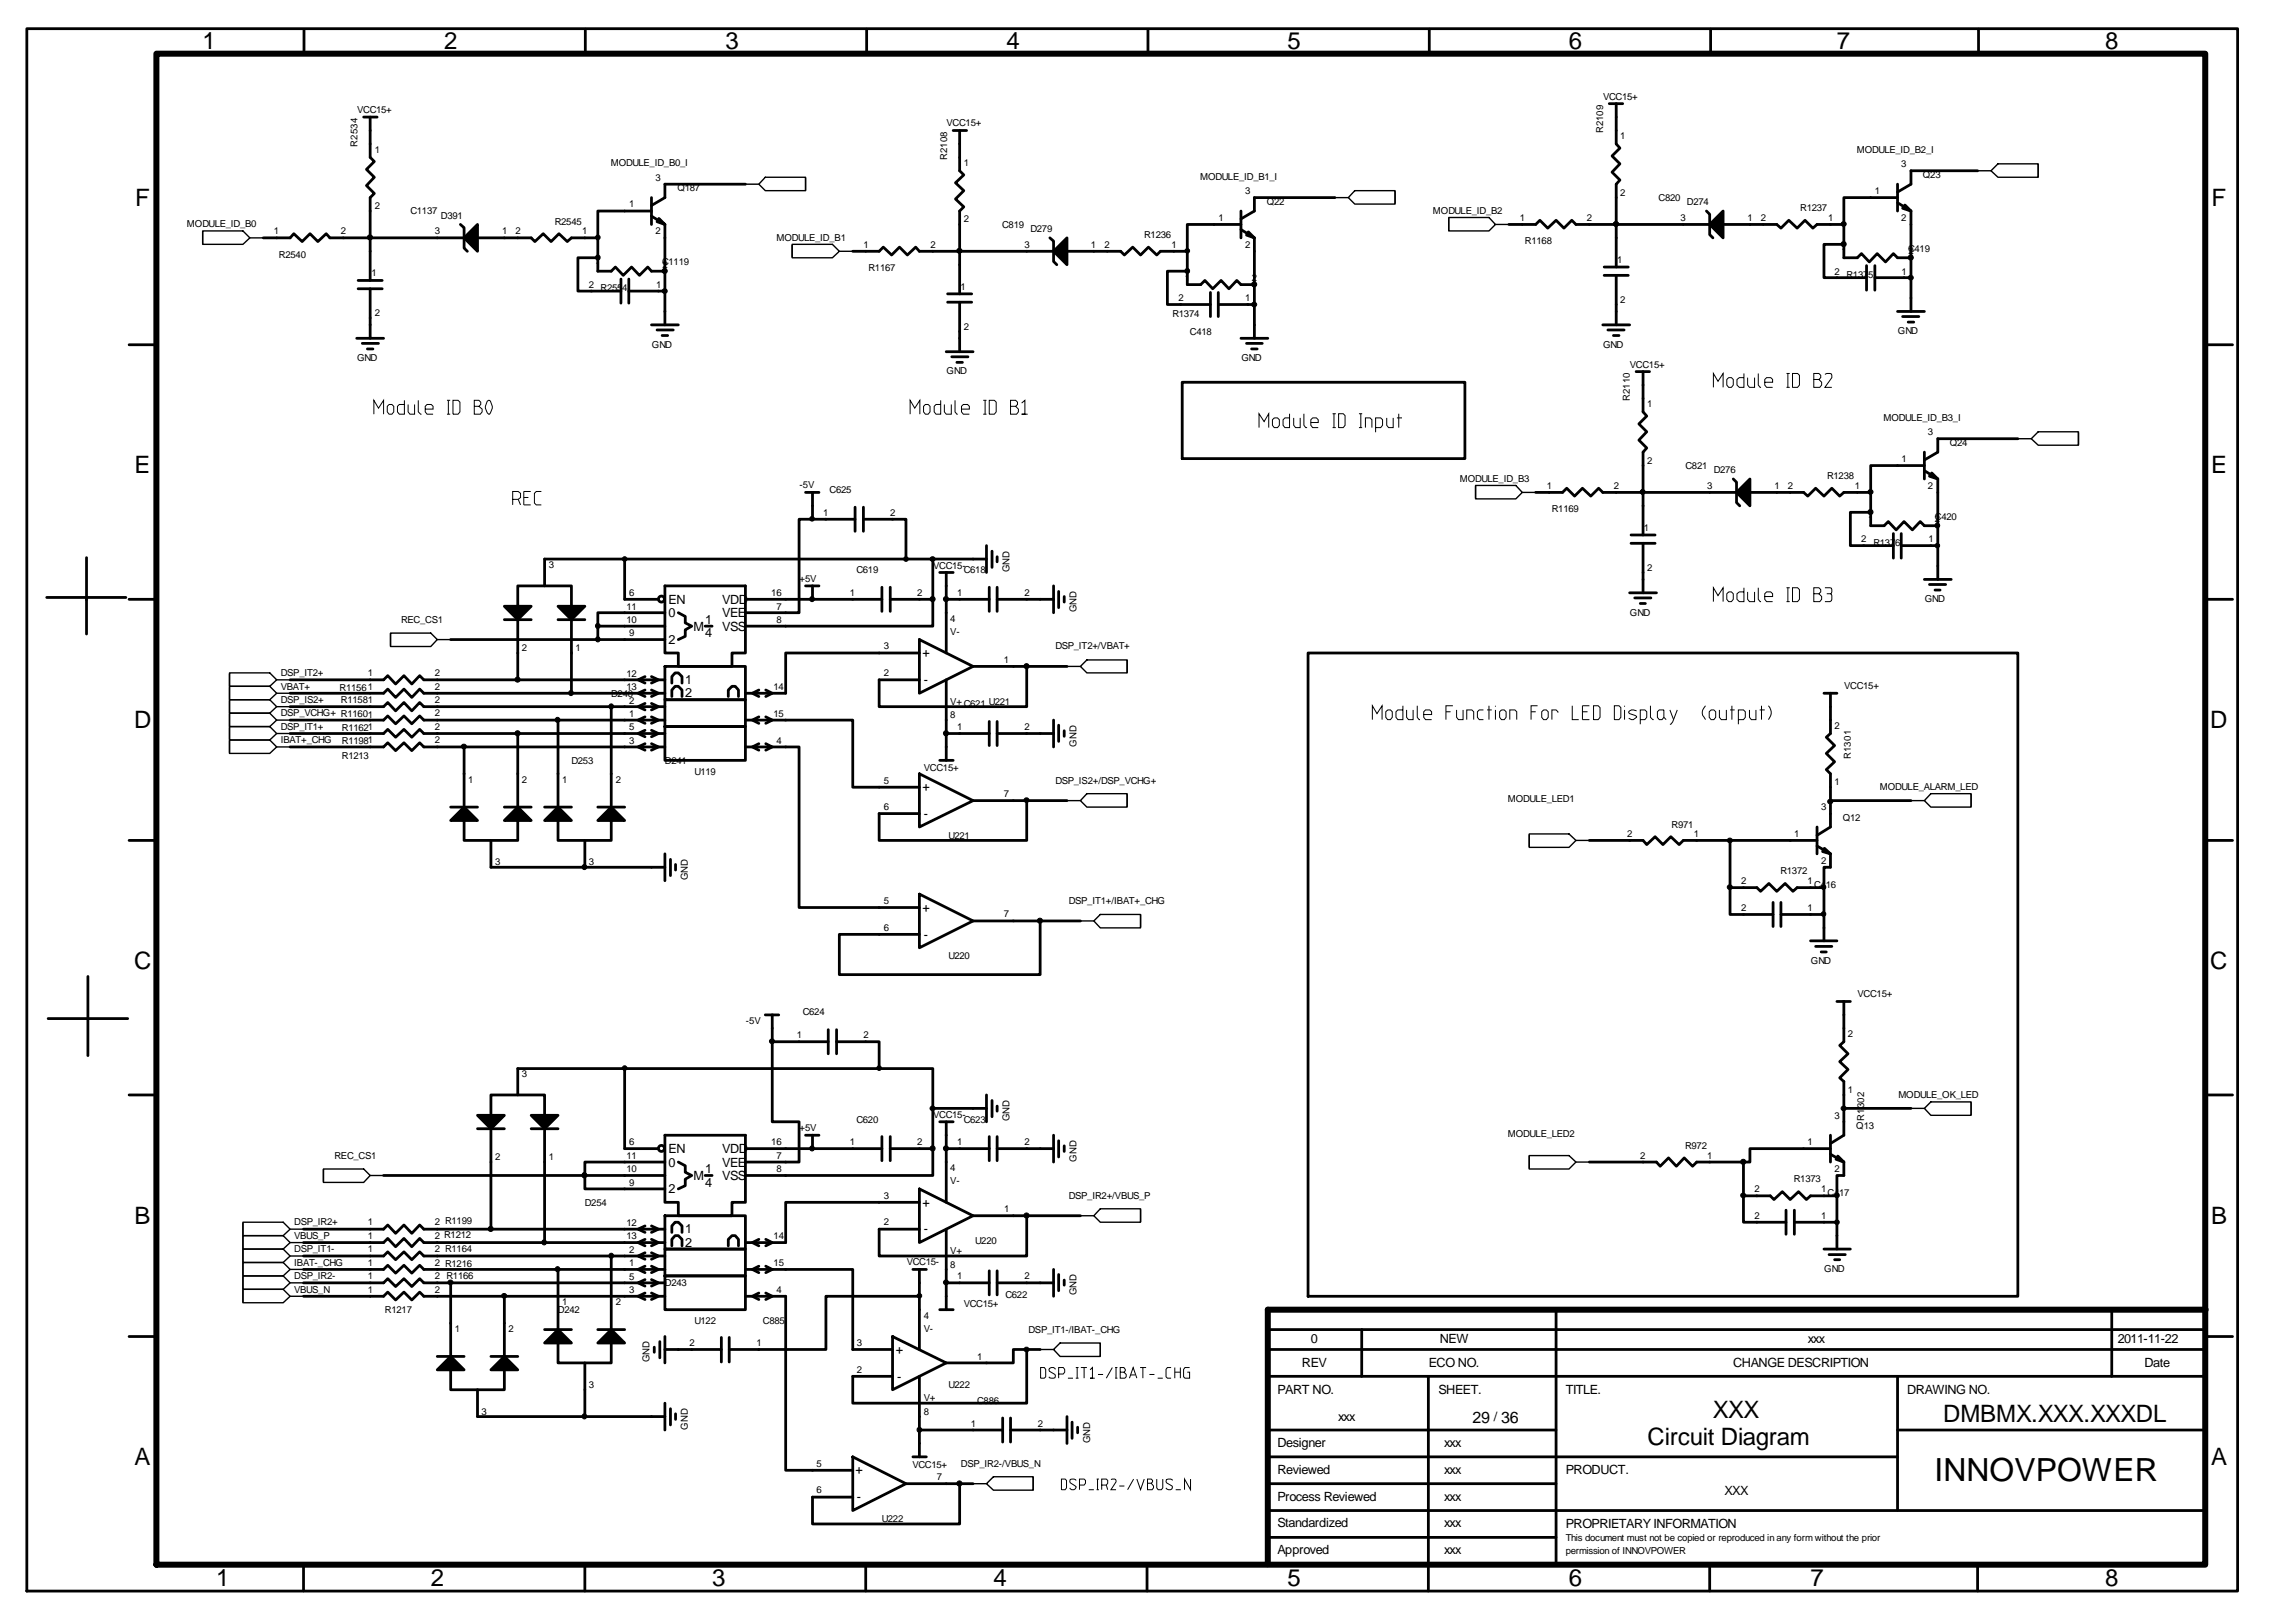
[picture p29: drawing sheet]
<svg xmlns="http://www.w3.org/2000/svg" width="420mm" height="297mm" viewBox="0 0 420 297" stroke-linecap="round" stroke-linejoin="round" font-family="sans-serif">
<defs><g id="words">
<text font-size="5.8" x="354" y="270.9">INNOVPOWER</text>
<g font-size="4.4">
<text x="37.1" y="8.9">1</text>
<text x="81.3" y="8.9">2</text>
<text x="132.8" y="8.9">3</text>
<text x="184.1" y="8.9">4</text>
<text x="235.6" y="8.9">5</text>
<text x="287.1" y="8.9">6</text>
<text x="336.1" y="8.9">7</text>
<text x="385.2" y="8.9">8</text>
<text x="24.7" y="37.6">F</text>
<text x="404.7" y="37.6">F</text>
<text x="24.6" y="86.6">E</text>
<text x="404.6" y="86.6">E</text>
<text x="24.6" y="133.2">D</text>
<text x="404.4" y="133.2">D</text>
<text x="24.6" y="177.3">C</text>
<text x="404.4" y="177.3">C</text>
<text x="24.6" y="223.9">B</text>
<text x="404.6" y="223.9">B</text>
<text x="313.4" y="259.4">XXX</text>
<text x="355.6" y="260.1">DMBMX.XXX.XXXDL</text>
<text x="24.6" y="268.1">A</text>
<text x="301.5" y="264.3">Circuit Diagram</text>
<text x="404.6" y="268.1">A</text>
<text x="39.5" y="290.1">1</text>
<text x="78.8" y="290.1">2</text>
<text x="130.3" y="290.1">3</text>
<text x="181.8" y="290.1">4</text>
<text x="235.6" y="290.1">5</text>
<text x="287.1" y="290.1">6</text>
<text x="331.3" y="290.1">7</text>
<text x="385.2" y="290.1">8</text>
</g>
<text font-size="2.9" x="269.4" y="260.3">29 36</text>
<g font-size="2.3">
<text x="122.3" y="110.5">EN</text>
<text x="122.3" y="113">0</text>
<text x="132.2" y="113">VEE</text>
<text x="132.2" y="110.5">VDD</text>
<text x="122.3" y="117.8">2</text>
<text x="126.9" y="115.4">M</text>
<text x="129" y="116.6">4</text>
<text x="129" y="114.1">1</text>
<text x="132.2" y="115.4">VSS</text>
<text x="125.4" y="125.1">1</text>
<text x="168.8" y="120.2">+</text>
<text x="169.1" y="125.1">-</text>
<text x="125.4" y="127.6">2</text>
<text x="168.8" y="144.8">+</text>
<text x="169.1" y="149.7">-</text>
<text x="168.8" y="166.8">+</text>
<text x="169.1" y="171.7">-</text>
<text x="122.3" y="211">EN</text>
<text x="122.3" y="213.4">0</text>
<text x="126.9" y="215.8">M</text>
<text x="129" y="214.6">1</text>
<text x="132.2" y="215.8">VSS</text>
<text x="132.2" y="213.4">VEE</text>
<text x="132.2" y="211">VDD</text>
<text x="122.3" y="218.3">2</text>
<text x="129" y="217.1">4</text>
<text x="168.8" y="220.7">+</text>
<text x="125.4" y="225.6">1</text>
<text x="169.1" y="225.6">-</text>
<text x="125.4" y="228.1">2</text>
<text x="239.8" y="245.8">0</text>
<text x="263.5" y="245.8">NEW</text>
<text x="330.8" y="245.8">xxx</text>
<text x="387.5" y="245.8">2011-11-22</text>
<text x="163.9" y="247.7">+</text>
<text x="238.2" y="250">REV</text>
<text x="261.4" y="250">ECO NO.</text>
<text x="317.1" y="250">CHANGE DESCRIPTION</text>
<text x="392.4" y="250">Date</text>
<text x="164.2" y="252.6">-</text>
<text x="233.8" y="255.1">PART NO.</text>
<text x="263.2" y="255.1">SHEET.</text>
<text x="286.5" y="255.1">TITLE.</text>
<text x="349" y="255.1">DRAWING NO.</text>
<text x="244.8" y="260">xxx</text>
<text x="273.4" y="260">/</text>
<text x="156.5" y="269.7">+</text>
<text x="233.8" y="264.8">Designer</text>
<text x="233.8" y="269.7">Reviewed</text>
<text x="264.2" y="269.7">xxx</text>
<text x="264.2" y="264.8">xxx</text>
<text x="286.5" y="269.7">PRODUCT.</text>
<text x="156.8" y="274.7">-</text>
<text x="233.8" y="274.6">Process Reviewed</text>
<text x="264.2" y="274.6">xxx</text>
<text x="315.5" y="273.5">XXX</text>
<text x="233.8" y="279.4">Standardized</text>
<text x="264.2" y="279.4">xxx</text>
<text x="286.5" y="279.6">PROPRIETARY INFORMATION</text>
<text x="233.8" y="284.3">Approved</text>
<text x="264.2" y="284.3">xxx</text>
</g>
<g font-size="1.8">
<text x="65.4" y="20.7">VCC15+</text>
<text x="173.2" y="23.1">VCC15+</text>
<text x="293.3" y="18.2">VCC15+</text>
<text x="65.4" y="26.9" transform="rotate(-90 65.4 26.9)">R2534</text>
<text x="68.6" y="28">1</text>
<text x="173.3" y="29.3" transform="rotate(-90 173.3 29.3)">R2108</text>
<text x="293.3" y="24.4" transform="rotate(-90 293.3 24.4)">R2109</text>
<text x="296.5" y="25.5">1</text>
<text x="339.7" y="28">MODULE_ID_B2_I</text>
<text x="111.8" y="30.4">MODULE_ID_B0_I</text>
<text x="120" y="33">3</text>
<text x="123.9" y="35">Q187</text>
<text x="176.3" y="30.4">1</text>
<text x="219.6" y="32.9">MODULE_ID_B1_I</text>
<text x="227.8" y="35.5">3</text>
<text x="296.5" y="35.8">2</text>
<text x="343" y="35.5">1</text>
<text x="347.9" y="30.6">3</text>
<text x="351.8" y="32.5">Q23</text>
<text x="34.2" y="41.6">MODULE_ID_B0</text>
<text x="68.6" y="38.3">2</text>
<text x="75.1" y="39.2">C1137</text>
<text x="80.7" y="40">D391</text>
<text x="101.5" y="41.1">R2545</text>
<text x="115.1" y="37.9">1</text>
<text x="176.3" y="40.7">2</text>
<text x="183.4" y="41.7">C819</text>
<text x="223" y="40.4">1</text>
<text x="231.8" y="37.4">Q22</text>
<text x="262.2" y="39.2">MODULE_ID_B2</text>
<text x="278.1" y="40.4">1</text>
<text x="290.4" y="40.4">2</text>
<text x="303.5" y="36.8">C820</text>
<text x="307.5" y="40.4">3</text>
<text x="308.7" y="37.5">D274</text>
<text x="319.8" y="40.4">1</text>
<text x="322.2" y="40.4">2</text>
<text x="329.4" y="38.6">R1237</text>
<text x="334.5" y="40.4">1</text>
<text x="347.9" y="40.4">2</text>
<text x="50.1" y="42.9">1</text>
<text x="51.1" y="47.2">R2540</text>
<text x="62.4" y="42.9">2</text>
<text x="79.6" y="42.9">3</text>
<text x="91.9" y="42.9">1</text>
<text x="94.3" y="42.9">2</text>
<text x="106.5" y="42.9">1</text>
<text x="120" y="42.9">2</text>
<text x="142.1" y="44">MODULE_ID_B1</text>
<text x="158" y="45.3">1</text>
<text x="170.3" y="45.3">2</text>
<text x="187.4" y="45.3">3</text>
<text x="188.5" y="42.4">D279</text>
<text x="199.6" y="45.3">1</text>
<text x="202.1" y="45.3">2</text>
<text x="209.4" y="43.5">R1236</text>
<text x="214.4" y="45.3">1</text>
<text x="227.8" y="45.3">2</text>
<text x="279" y="44.7">R1168</text>
<text x="337" y="46.5">1</text>
<text x="349.1" y="46.1">C419</text>
<text x="349.2" y="46.5">2</text>
<text x="68" y="50.6">1</text>
<text x="107.8" y="52.7">2</text>
<text x="109" y="49">1</text>
<text x="109.9" y="53.3">R2554</text>
<text x="120" y="52.7">1</text>
<text x="121.1" y="48.5">C1119</text>
<text x="121.2" y="49">2</text>
<text x="158.9" y="49.6">R1167</text>
<text x="175.8" y="53">1</text>
<text x="216.8" y="51.4">1</text>
<text x="229.1" y="51.4">2</text>
<text x="295.9" y="48.2">1</text>
<text x="335.7" y="50.2">2</text>
<text x="337.9" y="50.8">R1375</text>
<text x="348" y="50.2">1</text>
<text x="68.6" y="57.8">2</text>
<text x="214.5" y="57.9">R1374</text>
<text x="215.6" y="55.1">2</text>
<text x="227.8" y="55.1">1</text>
<text x="296.5" y="55.4">2</text>
<text x="119.3" y="63.6">GND</text>
<text x="176.3" y="60.3">2</text>
<text x="217.7" y="61.3">C418</text>
<text x="293.3" y="63.6">GND</text>
<text x="347.3" y="61.1">GND</text>
<text x="65.4" y="66.1">GND</text>
<text x="173.2" y="68.5">GND</text>
<text x="227.1" y="66.1">GND</text>
<text x="298.3" y="67.2">VCC15+</text>
<text x="298.3" y="73.4" transform="rotate(-90 298.3 73.4)">R2110</text>
<text x="301.4" y="74.5">1</text>
<text x="344.7" y="77">MODULE_ID_B3_I</text>
<text x="352.8" y="79.6">3</text>
<text x="356.8" y="81.5">Q24</text>
<text x="146.3" y="89.3">-5V</text>
<text x="267.1" y="88.2">MODULE_ID_B3</text>
<text x="283" y="89.4">1</text>
<text x="295.3" y="89.4">2</text>
<text x="301.4" y="84.9">2</text>
<text x="308.4" y="85.8">C821</text>
<text x="312.4" y="89.4">3</text>
<text x="313.6" y="86.5">D276</text>
<text x="324.7" y="89.4">1</text>
<text x="327.1" y="89.4">2</text>
<text x="334.3" y="87.6">R1238</text>
<text x="339.4" y="89.4">1</text>
<text x="348" y="84.5">1</text>
<text x="352.8" y="89.4">2</text>
<text x="150.6" y="94.3">1</text>
<text x="151.8" y="90.2">C625</text>
<text x="162.9" y="94.3">2</text>
<text x="284" y="93.7">R1169</text>
<text x="341.9" y="95.5">1</text>
<text x="354.1" y="95.5">2</text>
<text x="354.1" y="95.1">C420</text>
<text x="300.8" y="97.2">1</text>
<text x="340.6" y="99.2">2</text>
<text x="342.8" y="99.8">R1376</text>
<text x="352.9" y="99.2">1</text>
<text x="100.4" y="103.9">3</text>
<text x="146.3" y="106.5">+5V</text>
<text x="156.7" y="104.9">C619</text>
<text x="170.8" y="104.1">VCC15-</text>
<text x="176.3" y="104.9">C618</text>
<text x="184.7" y="104.7" transform="rotate(-90 184.7 104.7)">GND</text>
<text x="301.4" y="104.4">2</text>
<text x="73.4" y="114">REC_CS1</text>
<text x="114.6" y="111.5">11</text>
<text x="114.6" y="114">10</text>
<text x="115.1" y="109.1">6</text>
<text x="141.1" y="109.1">16</text>
<text x="142.1" y="114">8</text>
<text x="142.1" y="111.5">7</text>
<text x="155.5" y="109.1">1</text>
<text x="167.8" y="109.1">2</text>
<text x="173.9" y="113.7">4</text>
<text x="175.2" y="109.1">1</text>
<text x="187.4" y="109.1">2</text>
<text x="197" y="112" transform="rotate(-90 197 112)">GND</text>
<text x="298.3" y="112.6">GND</text>
<text x="352.2" y="110.2">GND</text>
<text x="95.5" y="119.1">2</text>
<text x="105.3" y="119.1">1</text>
<text x="115.1" y="116.4">9</text>
<text x="161.7" y="118.8">3</text>
<text x="173.9" y="116.2">V-</text>
<text x="193.1" y="118.8">DSP_IT2+/VBAT+</text>
<text x="51.4" y="123.7">DSP_IT2+</text>
<text x="67.3" y="123.7">1</text>
<text x="79.6" y="123.7">2</text>
<text x="114.6" y="123.8">12</text>
<text x="161.7" y="123.7">2</text>
<text x="183.7" y="121.3">1</text>
<text x="51.4" y="126.2">VBAT+</text>
<text x="51.4" y="128.6">DSP_IS2+</text>
<text x="51.4" y="131.1">DSP_VCHG+ R11601</text>
<text x="62.1" y="126.3">R11561</text>
<text x="62.4" y="128.5">R11581</text>
<text x="79.6" y="131.1">2</text>
<text x="79.6" y="126.2">2</text>
<text x="79.6" y="128.6">2</text>
<text x="111.8" y="127.4">D240</text>
<text x="114.6" y="126.3">13</text>
<text x="115.1" y="128.7">2</text>
<text x="115.1" y="131.2">1</text>
<text x="141.6" y="126.3">14</text>
<text x="141.6" y="131.2">15</text>
<text x="173.9" y="131.4">8</text>
<text x="173.9" y="129">V+ C621 U221</text>
<text x="337.5" y="126.1">VCC15+</text>
<text x="51.4" y="133.5">DSP_IT1+</text>
<text x="51.4" y="136">IBAT+_CHG</text>
<text x="62.6" y="133.7">R11621</text>
<text x="62.6" y="136.2">R11981</text>
<text x="79.6" y="133.5">2</text>
<text x="79.6" y="136">2</text>
<text x="115.1" y="133.6">5</text>
<text x="115.1" y="136.1">3</text>
<text x="142.1" y="136.1">4</text>
<text x="175.2" y="133.5">1</text>
<text x="187.4" y="133.5">2</text>
<text x="197" y="136.6" transform="rotate(-90 197 136.6)">GND</text>
<text x="335.7" y="133.4">2</text>
<text x="62.6" y="138.9">R1213</text>
<text x="85.7" y="143.2">1</text>
<text x="95.5" y="143.2">2</text>
<text x="102.9" y="143.2">1</text>
<text x="104.6" y="139.7">D253</text>
<text x="112.7" y="143.2">2</text>
<text x="121.7" y="139.7">D241</text>
<text x="127.1" y="141.7">U119</text>
<text x="161.7" y="143.4">5</text>
<text x="169.1" y="141.1">VCC15+</text>
<text x="193.1" y="143.4">DSP_IS2+/DSP_VCHG+</text>
<text x="335.7" y="143.6">1</text>
<text x="338.6" y="138.9" transform="rotate(-90 338.6 138.9)">R1301</text>
<text x="161.7" y="148.3">6</text>
<text x="183.7" y="145.8">7</text>
<text x="275.9" y="146.7">MODULE_LED1</text>
<text x="333.2" y="148.3">3</text>
<text x="344" y="144.5">MODULE_ALARM_LED</text>
<text x="173.6" y="153.4">U221</text>
<text x="297.8" y="153.2">2</text>
<text x="305.9" y="151.4">R971</text>
<text x="309.9" y="153.2">1</text>
<text x="328.3" y="153.2">1</text>
<text x="337.2" y="150.2">Q12</text>
<text x="90.6" y="158.3">3</text>
<text x="107.8" y="158.3">3</text>
<text x="125.9" y="161" transform="rotate(-90 125.9 161)">GND</text>
<text x="318.6" y="161.7">2</text>
<text x="325.8" y="159.9">R1372</text>
<text x="330.8" y="161.7">1</text>
<text x="333.2" y="158.1">2</text>
<text x="161.7" y="165.4">5</text>
<text x="183.7" y="167.8">7</text>
<text x="195.6" y="165.4">DSP_IT1+/IBAT+_CHG</text>
<text x="318.6" y="166.6">2</text>
<text x="330.8" y="166.6">1</text>
<text x="332" y="162.5">C416</text>
<text x="161.7" y="170.3">6</text>
<text x="173.6" y="175.5">U220</text>
<text x="331.4" y="176.4">GND</text>
<text x="146.9" y="185.8">C624</text>
<text x="339.9" y="182.5">VCC15+</text>
<text x="136.5" y="187.4">-5V</text>
<text x="145.8" y="189.9">1</text>
<text x="158" y="189.9">2</text>
<text x="338.1" y="189.7">2</text>
<text x="95.5" y="197.1">3</text>
<text x="338.1" y="200">1</text>
<text x="347.4" y="200.9">MODULE_OK_LED</text>
<text x="115.1" y="209.6">6</text>
<text x="141.1" y="209.6">16</text>
<text x="146.3" y="206.9">+5V</text>
<text x="155.5" y="209.6">1</text>
<text x="156.7" y="205.4">C620</text>
<text x="167.8" y="209.6">2</text>
<text x="170.8" y="204.6">VCC15-</text>
<text x="175.2" y="209.6">1</text>
<text x="176.3" y="205.4">C623</text>
<text x="184.7" y="205.2" transform="rotate(-90 184.7 205.2)">GND</text>
<text x="187.4" y="209.6">2</text>
<text x="275.9" y="208">MODULE_LED2</text>
<text x="330.8" y="209.6">1</text>
<text x="335.7" y="204.6">3</text>
<text x="339.7" y="206.6">Q13</text>
<text x="341.1" y="205.1" transform="rotate(-90 341.1 205.1)">R1302</text>
<text x="61.2" y="212">REC_CS1</text>
<text x="90.6" y="212.3">2</text>
<text x="100.4" y="212.3">1</text>
<text x="114.6" y="214.5">10</text>
<text x="114.6" y="212">11</text>
<text x="142.1" y="212">7</text>
<text x="142.1" y="214.4">8</text>
<text x="173.9" y="214.2">4</text>
<text x="197" y="212.5" transform="rotate(-90 197 212.5)">GND</text>
<text x="300.1" y="212">2</text>
<text x="308.3" y="210.2">R972</text>
<text x="312.4" y="212">1</text>
<text x="335.7" y="214.4">2</text>
<text x="107" y="220.6">D254</text>
<text x="115.1" y="216.9">9</text>
<text x="161.7" y="219.3">3</text>
<text x="173.9" y="216.7">V-</text>
<text x="183.7" y="221.7">1</text>
<text x="195.6" y="219.3">DSP_IR2+/VBUS_P</text>
<text x="321" y="218.1">2</text>
<text x="328.2" y="216.3">R1373</text>
<text x="333.2" y="218.1">1</text>
<text x="334.4" y="218.9">C417</text>
<text x="53.8" y="224.2">DSP_IR2+</text>
<text x="53.8" y="226.7">VBUS_P</text>
<text x="67.3" y="224.2">1</text>
<text x="67.3" y="226.7">1</text>
<text x="79.6" y="224.2">2 R1199</text>
<text x="79.6" y="226.7">2 R1212</text>
<text x="114.6" y="226.7">13</text>
<text x="114.6" y="224.3">12</text>
<text x="141.6" y="226.7">14</text>
<text x="161.7" y="224.2">2</text>
<text x="178.5" y="227.7">U220</text>
<text x="321" y="223">2</text>
<text x="333.2" y="223">1</text>
<text x="53.8" y="229.1">DSP_IT1-</text>
<text x="53.8" y="231.6">IBAT-_CHG</text>
<text x="67.3" y="229.1">1</text>
<text x="67.3" y="231.6">1</text>
<text x="79.6" y="229.1">2 R1164</text>
<text x="79.6" y="231.6">2 R1216</text>
<text x="115.1" y="231.7">1</text>
<text x="115.1" y="229.2">2</text>
<text x="141.6" y="231.7">15</text>
<text x="165.9" y="231.5">VCC15-</text>
<text x="173.9" y="231.9">8</text>
<text x="173.9" y="229.5">V+</text>
<text x="333.8" y="232.7">GND</text>
<text x="53.8" y="234">DSP_IR2-</text>
<text x="53.8" y="236.5">VBUS_N</text>
<text x="67.3" y="234">1</text>
<text x="67.3" y="236.5">1</text>
<text x="79.6" y="234">2 R1166</text>
<text x="79.6" y="236.5">2</text>
<text x="102.9" y="238.8">1</text>
<text x="112.7" y="238.8">2</text>
<text x="115.1" y="236.6">3</text>
<text x="115.1" y="234.1">5</text>
<text x="121.7" y="235.3">D243</text>
<text x="142.1" y="236.6">4</text>
<text x="175.2" y="234">1</text>
<text x="176.3" y="239.1">VCC15+</text>
<text x="184" y="237.5">C622</text>
<text x="187.4" y="234">2</text>
<text x="197" y="237" transform="rotate(-90 197 237)">GND</text>
<text x="70.4" y="240.3">R1217</text>
<text x="83.2" y="243.7">1</text>
<text x="93" y="243.7">2</text>
<text x="102.1" y="240.2">D242</text>
<text x="127.1" y="242.2">U122</text>
<text x="139.6" y="242.2">C885</text>
<text x="169.1" y="241.2">4</text>
<text x="169.1" y="243.7">V-</text>
<text x="188.2" y="243.8">DSP_IT1-/IBAT-_CHG</text>
<text x="118.9" y="249.3" transform="rotate(-90 118.9 249.3)">GND</text>
<text x="126.1" y="246.3">2</text>
<text x="138.4" y="246.3">1</text>
<text x="156.8" y="246.3">3</text>
<text x="156.8" y="251.2">2</text>
<text x="178.8" y="248.8">1</text>
<text x="107.8" y="253.9">3</text>
<text x="169.1" y="256.4">V+</text>
<text x="173.6" y="253.9">U222</text>
<text x="178.8" y="256.9">C886</text>
<text x="88.1" y="258.8">3</text>
<text x="125.9" y="261.5" transform="rotate(-90 125.9 261.5)">GND</text>
<text x="169.1" y="258.8">8</text>
<text x="177.6" y="261">1</text>
<text x="189.9" y="261">2</text>
<text x="199.5" y="264" transform="rotate(-90 199.5 264)">GND</text>
<text x="149.4" y="268.3">5</text>
<text x="167" y="268.6">VCC15+</text>
<text x="175.8" y="268.3">DSP_IR2-/VBUS_N</text>
<text x="149.4" y="273.2">6</text>
<text x="171.4" y="270.8">7</text>
<text x="161.4" y="278.5">U222</text>
<text x="286.5" y="281.9">This document must not be copied or reproduced in any form without the prior</text>
<text x="286.5" y="284.3">permission of INNOVPOWER</text>
</g>
</g></defs>
<g fill="none" stroke="#000" stroke-width=".51">
<path d="M4.9 5.2h404.5v285.9h-404.5zM55.6 5.3v4.4M107.1 5.3v4.4M158.6 5.3v4.4M210.1 5.3v4.4M261.5 5.3v4.4M294.5 19h2.4M295.7 19v7.3l.7 .8-1.4 1.4 1.4 1.5-1.4 1.5 1.4 1.4-.7 .8v15.2M313 5.3v4.4M362 5.3v4.4M66.5 21.4h2.5M67.7 21.4v7.4l.8 .7-1.4 1.5 1.4 1.4-1.4 1.6 1.4 1.4-.8 .8v15.1"/>
<path d="M119.2 38.6h-9.8v4.9h-4.8l-.8 .7-1.5-1.4-1.5 1.4-1.4-1.4-1.5 1.4-.7-.7h-9.8M119.2 39.5l2.5 1.6v18.3M119.2 36.2v4.9M136.4 33.7h-14.7v2.5l-2.5 1.4M174.4 23.9h2.5M175.6 23.9v7.3l.8 .8-1.6 1.4 1.6 1.5-1.6 1.5 1.6 1.4-.8 .8v15.2M227.1 38.6v4.9M244.3 36.2h-14.8v2.4l-2.4 1.4M312.3 38.6l.5 .6v3.7l.6 .6M347.2 36.2h-9.8v4.9h-4.9l-.8 .6-1.4-1.4-1.5 1.4-1.5-1.4-1.4 1.4-.8-.6h-9.8M347.2 37.1l2.5 1.5v18.4M347.2 33.7v4.9"/>
<path d="M361.9 31.2h-12.2v2.5l-2.5 1.4M48.2 43.5h4.9l.7-.7 1.5 1.4 1.4-1.4 1.5 1.4 1.5-1.4 .7 .7h24.5M65.5 51.3h4.4M65.5 52.8h4.4M67.7 52.8v9.1M84.2 41.1l.7 .6v3.7l.6 .6M109.4 47.2h-3.7v6.1h7.9M109.4 43.5v6.1h2.4l.8-.7 1.4 1.5 1.6-1.5 1.4 1.5 1.5-1.5 .7 .7h2.5M113.6 51.1v4.4M115.1 53.3h6.6M115.1 51.1v4.4M119.2 59.4h4.9"/>
<path d="M156 46h4.9l.7-.8 1.6 1.5 1.4-1.5 1.4 1.5 1.6-1.5 .6 .8h24.6M173.4 53.8h4.4M173.4 55.3h4.4M175.6 55.3v9M192.1 43.5l.7 .6v3.7l.6 .6M217.3 46v6.1h2.4l.8-.8 1.4 1.5 1.5-1.5 1.5 1.5 1.4-1.5 .8 .8h2.4M217.3 49.6h-3.7v6.1h7.9M221.5 53.5v4.4M222.9 55.7h6.6M222.9 53.5v4.4M227.1 41.1h-9.8v4.9h-5l-.6 .7-1.6-1.5-1.4 1.5-1.4-1.5-1.6 1.5-.6-.7h-9.9M227.1 42l2.4 1.5v18.4"/>
<path d="M276.1 41.1h4.9l.8-.8 1.4 1.4 1.5-1.4 1.5 1.4 1.4-1.4 .8 .8h24.4M293.3 59.4h4.9M293.5 48.9h4.4M293.5 50.4h4.4M295.7 50.4v9M337.4 44.7h-3.6v6.1h7.7M337.4 41.1v6.1h2.5l.7-.8 1.5 1.5 1.4-1.5 1.5 1.5 1.5-1.5 .7 .8h2.5M341.5 48.6v4.5M343.1 50.8h6.6M343.1 48.6v4.5M347.2 57h4.9M348.1 57.9h3"/>
<path d="M349.2 58.9h1M23.6 63.1h4.9M65.3 61.9h4.9M66.3 62.8h3M67.2 63.8h1M120.2 60.4h3M121.2 61.4h1M173.1 64.3h5M174.2 65.3h2.9M175.1 66.3h1M216.3 69.9h51.8v14h-51.8zM227.1 61.9h4.9"/>
<path d="M228.1 62.8h2.9M229 63.8h1M294.2 60.4h3M295.2 61.4h1M299.4 68h2.4M300.7 68v7.4l.6 .7-1.4 1.5 1.4 1.4-1.4 1.5 1.4 1.5-.6 .7v15.2M403.6 63.1h4.9M147.4 90.1h2.5M148.7 90.1v4.9M156.5 95h-10.3v17.1h-9.8M156.5 92.8v4.4M158 95h7.8v7.3"/>
<path d="M158 92.8v4.4M180.5 99.8v4.9M281 90.1h4.9l.8-.8 1.4 1.5 1.5-1.5 1.5 1.5 1.4-1.5 .8 .8h24.5M298.4 97.9h4.5M298.4 99.4h4.5M300.7 99.4v9.1M317.2 87.6l.6 .6v3.7l.5 .6M342.3 93.7h-3.7v6.1h7.9M342.3 90.1v6.1h2.5l.7-.8 1.5 1.5 1.4-1.5 1.5 1.5 1.5-1.5 .7 .8h2.5M346.5 97.6v4.5M347.9 99.8h6.7M347.9 97.6v4.5"/>
<path d="M352.1 85.2h-9.8v4.9h-4.9l-.8 .7-1.4-1.5-1.4 1.5-1.6-1.5-1.4 1.5-.8-.7h-9.8M352.1 86.1l2.5 1.5v18.4M352.1 82.7v4.9M369.2 80.3h-14.6v2.4l-2.5 1.5M8.6 109.3h14.4M15.8 102v14M23.6 109.6h4.9M82.5 117h39.2M92.3 113.4h4.9M94.7 110.9v-3.7h9.9v3.7M94.7 112.1v12.3M99.7 107.2v-4.9h71v12.3h-34.3"/>
<path d="M102.1 113.4h4.9M104.6 112.1v14.7M109.4 114.6h12.3M114.3 102.3v7.3h6.2M121.7 112.1h-12.3v4.9M121.7 107.2h14.7v12.3h-2.5v2.4h-9.8v-2.4h-2.4zM124.1 112.1l1.3 .7v1.2l1.2 .6-1.2 .6v1.2l-1.3 .6M129 114.6h1.3M136.4 109.6h25M147.4 107.2h2.5M148.7 107.2v2.4M161.4 107.4v4.4"/>
<path d="M162.9 109.6h7.8M162.9 107.4v4.4M168.2 119.5h-24.4v7.3h-7.4M168.2 117l9.9 4.9-9.9 4.9zM170.7 102.3h9.8M172 104.7h2.4M173.1 109.6h7.9M173.1 104.7v14.8M181 107.4v4.4M181.5 100.8v3M182.5 109.6h10.3M182.5 101.9v.9"/>
<path d="M182.5 107.4v4.4M192.8 107.2v4.9M193.7 108.2v3M194.7 109.1v1.1M239.4 119.5h129.8v117.7h-129.8zM298.2 108.5h4.9M299.1 109.4h3M300.1 110.4h1M352.1 106h4.9M353.1 106.9h2.9M354.1 107.9h.9M403.6 109.6h4.9"/>
<path d="M53.1 124.4h17.1l.8-.8 1.4 1.5 1.5-1.5 1.5 1.5 1.4-1.5 .8 .8h44.1M53.1 126.8h17.1l.8-.7 1.4 1.5 1.5-1.5 1.5 1.5 1.4-1.5 .8 .7h44.1M53.1 129.3h17.1l.8-.8 1.4 1.5 1.5-1.5 1.5 1.5 1.4-1.5 .8 .8h44.1M53.1 131.7h17.1l.8-.7 1.4 1.4 1.5-1.4 1.5 1.4 1.4-1.4 .8 .7h44.1M53.1 134.2h17.1l.8-.8 1.4 1.5 1.5-1.5 1.5 1.5 1.4-1.5 .8 .8h44.1M53.1 136.7h17.1l.8-.8 1.4 1.4 1.5-1.4 1.5 1.4 1.4-1.4 .8 .8h44.1M84.9 136.7v12.1M94.7 134.2v14.6M102.1 131.7v17.1M111.8 129.3v19.5M118 128.7l-1.2 .6 1.2 .6M118 126.2l-1.2 .6 1.2 .6"/>
<path d="M118 123.8l-1.2 .6 1.2 .6M118 131.1l-1.2 .6 1.2 .6M118 136.1l-1.2 .6 1.2 .5M118 133.6l-1.2 .6 1.2 .6M119.2 128.7l1.3 .6-1.3 .6M119.2 126.2l1.3 .6-1.3 .6M119.2 123.8l1.3 .6-1.3 .6M119.2 131.1l1.3 .6-1.3 .6M119.2 136.1l1.3 .6-1.3 .5M119.2 133.6l1.3 .6-1.3 .6M121.7 121.9h14.7v6.1h-14.7zM121.7 128h14.7v4.9h-14.7z"/>
<path d="M121.7 132.9h14.7v6.2h-14.7zM122.9 127.4v-1.2l.6-.6h.6l.7 .6v1.2M122.9 125v-1.2l.6-.7h.6l.7 .7v1.2M133.3 127.4v-1.2l.6-.6h.6l.6 .6v1.2M136.4 131.7h19.6v12.3h12.2M136.4 136.7h9.8v29.3h22M138.9 131.1l-1.2 .6 1.2 .6M138.9 126.2l-1.2 .6 1.2 .6M138.9 136.1l-1.2 .6 1.2 .5M140.1 131.1l1.2 .6-1.2 .6M140.1 126.2l1.2 .6-1.2 .6M140.1 136.1l1.2 .6-1.2 .5"/>
<path d="M172 139.1h2.4M173.1 134.2h7.9M173.1 124.4v14.7M178.1 121.9h17.1M181 132v4.4M182.5 134.2h10.3M182.5 132v4.4M187.9 121.9v7.4h-27v-4.9h7.3M192.8 131.7v5M193.7 132.7v2.9M194.7 133.7v1M333.8 126.8h2.3"/>
<path d="M334.9 126.8v7.4l-.7 .7 1.5 1.5-1.5 1.4 1.5 1.6-1.5 1.4 .7 .8v9.7l-2.4 1.5M23.6 153.8h4.9M82.5 147.7h4.9M84.9 150.1v3.7h9.8v-3.7M89.8 153.8v4.9h31.9M92.3 147.7h4.9M99.7 147.7h4.9M102.1 150.1v3.7h9.7v-3.7M107 153.8v4.9M109.4 147.7h4.9M121.7 156.2v4.9M122.7 157.2v3"/>
<path d="M123.6 158.2v1M168.2 141.6l9.9 4.9-9.9 4.8zM178.1 146.5h17.1M187.9 146.5v7.3h-27v-5h7.3M290.8 153.8h9.9l.6 .7 1.6-1.4 1.4 1.4 1.4-1.4 1.6 1.4 .7-.7h24.5M316.6 153.8v13.5h7.8M332.5 154.8l2.4 1.4v2.5h-1.1v13.4M332.5 151.3v4.9M349.7 146.5h-14.5v.1h-.3M403.6 153.8h4.9M16.1 178.6v14.5M168.2 163.6l9.9 4.9-9.9 4.9z"/>
<path d="M178.1 168.5h19.6M190.3 168.5v9.8h-36.7v-7.4h14.6M316.6 162.4h4.9l.7 .7 1.5-1.5 1.4 1.5 1.5-1.5 1.5 1.5 .7-.7h5M324.4 165.1v4.4M325.9 167.3h7.9M325.9 165.1v4.4M331.3 172.1h4.8M332.2 173.1h3M333.2 174.2h1M8.8 186.4h14.6M114.3 195.5v14.6h6.2M140 185.7h2.5"/>
<path d="M141.3 185.7v4.9M151.6 190.6h-10.3v14.6h4.9v7.4h-9.8M151.6 188.4v4.4M153.1 190.6h7.8v4.9M153.1 188.4v4.4M336.1 183.2h2.5M337.4 183.2v7.4l-.8 .7 1.6 1.5-1.6 1.4 1.6 1.5-1.6 1.5 .8 .7v9.8l-2.5 1.5M23.6 200.3h4.9M87.4 206.5h4.9M89.8 204v-3.7h9.9v3.7M89.8 205.2v19.7M94.7 200.3v-4.8h76v19.6h-34.3"/>
<path d="M97.2 206.5h4.9M99.7 205.2v22.1M121.7 212.6h-14.7v2.5h-36.8M121.7 215.1h-14.7v2.4h14.7M121.7 207.7h14.7v12.3h-2.5v2.4h-9.8v-2.4h-2.4zM124.1 212.6l1.3 .7v1.2l1.2 .6-1.2 .6v1.2l-1.3 .6M129 215.1h1.3M136.4 210.1h25M147.4 207.7h2.5M148.7 207.7v2.4M161.4 207.9v4.4M162.9 210.1h7.8"/>
<path d="M162.9 207.9v4.4M168.2 220h-24.4v7.3h-7.4M168.2 217.5l9.9 4.9-9.9 4.9zM170.7 202.8h9.8M172 205.2h2.4M173.1 205.2v14.8M173.1 210.1h7.9M180.5 200.3v4.9M181 207.9v4.4M181.5 201.3v3M182.5 210.1h10.3M182.5 202.4v.9"/>
<path d="M182.5 207.9v4.4M192.8 207.7v4.9M193.7 208.7v3M194.7 209.6v1.1M319 212.6v11h7.8M319 218.8h4.9l.7 .7 1.5-1.5 1.5 1.5 1.5-1.5 1.4 1.5 .8-.7h4.8M334.9 210.1h-14.7v2.5h-9.7l-.8 .8-1.5-1.6-1.5 1.6-1.4-1.6-1.5 1.6-.7-.8h-12.3M334.9 211.2l2.5 1.4v2.5h-1.3v13.4M334.9 207.7v4.9M337.4 202.8h12.3M403.6 200.3h4.9M55.5 224.9h14.7l.8-.8 1.4 1.5 1.5-1.5 1.5 1.5 1.4-1.5 .8 .8h44.1"/>
<path d="M55.5 227.3h14.7l.8-.7 1.4 1.5 1.5-1.5 1.5 1.5 1.4-1.5 .8 .7h44.1M55.5 229.8h14.7l.8-.8 1.4 1.5 1.5-1.5 1.5 1.5 1.4-1.5 .8 .8h44.1M55.5 232.2h14.7l.8-.7 1.4 1.4 1.5-1.4 1.5 1.4 1.4-1.4 .8 .7h44.1M55.5 234.7h14.7l.8-.8 1.4 1.5 1.5-1.5 1.5 1.5 1.4-1.5 .8 .8h44.1M55.5 237.2h14.7l.8-.8 1.4 1.4 1.5-1.4 1.5 1.4 1.4-1.4 .8 .8h44.1M82.5 234.7v14.6M92.3 237.2v12.1M102.1 232.2v12.3M111.8 229.8v14.7M118 229.2l-1.2 .6 1.2 .6M118 226.7l-1.2 .6 1.2 .6M118 224.3l-1.2 .6 1.2 .6"/>
<path d="M118 231.6l-1.2 .6 1.2 .6M118 236.6l-1.2 .6 1.2 .5M118 234.1l-1.2 .6 1.2 .6M119.2 229.2l1.3 .6-1.3 .6M119.2 226.7l1.3 .6-1.3 .6M119.2 224.3l1.3 .6-1.3 .6M119.2 231.6l1.3 .6-1.3 .6M119.2 236.6l1.3 .6-1.3 .5M119.2 234.1l1.3 .6-1.3 .6M121.7 222.4h14.7v6.1h-14.7zM121.7 228.5h14.7v4.9h-14.7zM121.7 233.4h14.7v6.2h-14.7z"/>
<path d="M122.9 227.9v-1.2l.6-.6h.6l.7 .6v1.2M122.9 225.5v-1.2l.6-.7h.6l.7 .7v1.2M133.3 227.9v-1.2l.6-.6h.6l.6 .6v1.2M136.4 232.2h19.6v14.7h7.3M136.4 237.2h7.4v31.8h12.2M138.9 231.6l-1.2 .6 1.2 .6M138.9 226.7l-1.2 .6 1.2 .6M138.9 236.6l-1.2 .6 1.2 .5M140.1 231.6l1.2 .6-1.2 .6M140.1 226.7l1.2 .6-1.2 .6M140.1 236.6l1.2 .6-1.2 .5M167 232.2h2.5"/>
<path d="M168.2 237.2h-17.1v9.7h-17.7M168.2 232.2v14.7M172 239.6h2.4M173.1 224.9v14.7M173.1 234.7h7.9M178.1 222.4h19.6M181 232.5v4.4M182.5 234.7h10.3M182.5 232.5v4.4M187.9 222.4v7.4h-27v-4.9h7.3M192.8 232.2v5M193.7 233.2v2.9"/>
<path d="M194.7 234.2v.9M284.7 239.6v46.6M326.8 221.4v4.4M328.3 223.6h7.8M328.3 221.4v4.4M333.8 228.5h4.8M334.7 229.5h3M335.7 230.5h.9M386.4 239.6v12.2M23.6 244.5h4.9M80 248.2h4.9M82.5 250.6v3.7h9.8v-3.7"/>
<path d="M87.4 254.3v4.9h34.3M89.8 248.2h4.9M99.7 243.2h4.9M102.1 245.7v3.6h9.7v-3.6M107 249.3v9.9M109.4 243.2h4.9M119.7 246.5v.9M120.7 245.4v3M121.7 246.9h10.3M121.7 244.5v4.8M121.7 256.7v4.9M122.7 257.7v3"/>
<path d="M123.6 258.7v1M132 244.7v4.5M133.4 244.7v4.5M163.3 244.5l9.8 4.8-9.8 5zM168.2 251.8v14.7M183.5 259.4v4.4M184.9 259.4v4.4M187.9 246.9v9.8h-31.9v-4.9h7.3M190.3 246.9h-4.9v2.4h-12.3M195.2 259.2v4.9M232 246.9h171.6M232 243.2h171.6"/>
<path d="M232 251.8h171.6M249.2 243.2v8.6M261.4 251.8v39.3M347.2 251.8v24.6M403.6 244.5h4.9M156 266.5l9.8 4.9-9.8 5zM165.8 271.4h12.3M167 266.5h2.5M168.2 261.6h15.3M175.6 271.4v7.4h-26.9v-4.9h7.3M184.9 261.6h10.3M196.2 260.2v2.9"/>
<path d="M197.2 261.1v1M232 271.4h52.7M232 261.6h52.7M232 266.5h115.2M232 276.4h171.6M347.2 261.6h56.4M55.5 286.2v4.9M107 286.2v4.9M158.4 286.2v4.9M209.9 286.2v4.9M232 281.3h52.7M312.8 286.2v4.9"/>
<path d="M361.9 286.2v4.9"/>
<circle cx="121" cy="109.6" r=".55"/>
<circle cx="121" cy="210.1" r=".55"/>
</g>
<g fill="#000" stroke="#000" stroke-width=".18">
<circle cx="67.7" cy="43.4" r=".45"/>
<circle cx="109.4" cy="47.1" r=".45"/>
<circle cx="109.4" cy="43.4" r=".42"/>
<circle cx="121.6" cy="49.6" r=".47"/>
<circle cx="121.6" cy="53.3" r=".45"/>
<circle cx="175.6" cy="45.9" r=".45"/>
<circle cx="217.2" cy="49.6" r=".45"/>
<circle cx="217.3" cy="45.9" r=".42"/>
<circle cx="229.5" cy="52" r=".47"/>
<circle cx="229.5" cy="55.7" r=".45"/>
<circle cx="295.7" cy="41" r=".45"/>
<circle cx="337.4" cy="44.7" r=".47"/>
<circle cx="337.4" cy="41" r=".45"/>
<circle cx="349.6" cy="47.1" r=".47"/>
<circle cx="349.7" cy="50.8" r=".45"/>
<circle cx="148.6" cy="94.9" r=".42"/>
<circle cx="300.6" cy="90" r=".42"/>
<circle cx="342.3" cy="93.7" r=".47"/>
<circle cx="342.3" cy="90" r=".45"/>
<circle cx="354.5" cy="96.1" r=".45"/>
<circle cx="354.5" cy="99.8" r=".42"/>
<circle cx="109.4" cy="117" r=".45"/>
<circle cx="109.4" cy="114.5" r=".45"/>
<circle cx="114.3" cy="102.3" r=".42"/>
<circle cx="148.6" cy="109.6" r=".45"/>
<circle cx="165.8" cy="102.3" r=".42"/>
<circle cx="170.6" cy="109.6" r=".47"/>
<circle cx="170.7" cy="102.3" r=".45"/>
<circle cx="173.1" cy="109.6" r=".47"/>
<circle cx="84.9" cy="136.6" r=".45"/>
<circle cx="94.7" cy="134.2" r=".47"/>
<circle cx="94.7" cy="124.3" r=".47"/>
<circle cx="102" cy="131.7" r=".45"/>
<circle cx="104.5" cy="126.8" r=".45"/>
<circle cx="111.8" cy="129.2" r=".45"/>
<circle cx="173.1" cy="134.2" r=".47"/>
<circle cx="187.8" cy="121.9" r=".47"/>
<circle cx="106.9" cy="158.6" r=".45"/>
<circle cx="187.9" cy="146.4" r=".45"/>
<circle cx="316.5" cy="153.8" r=".45"/>
<circle cx="334.9" cy="146.6" r=".45"/>
<circle cx="190.3" cy="168.4" r=".47"/>
<circle cx="316.5" cy="162.3" r=".45"/>
<circle cx="333.7" cy="162.3" r=".42"/>
<circle cx="333.7" cy="167.2" r=".42"/>
<circle cx="114.3" cy="195.4" r=".42"/>
<circle cx="141.3" cy="190.5" r=".45"/>
<circle cx="160.9" cy="195.4" r=".42"/>
<circle cx="106.9" cy="215" r=".45"/>
<circle cx="148.6" cy="210.1" r=".45"/>
<circle cx="170.6" cy="210.1" r=".47"/>
<circle cx="170.7" cy="202.8" r=".45"/>
<circle cx="173.1" cy="210.1" r=".47"/>
<circle cx="319" cy="212.6" r=".47"/>
<circle cx="319" cy="218.7" r=".45"/>
<circle cx="336.1" cy="218.7" r=".42"/>
<circle cx="337.4" cy="202.8" r=".45"/>
<circle cx="82.4" cy="234.6" r=".45"/>
<circle cx="89.8" cy="224.8" r=".47"/>
<circle cx="92.3" cy="237.1" r=".45"/>
<circle cx="99.5" cy="227.3" r=".45"/>
<circle cx="102" cy="232.2" r=".45"/>
<circle cx="111.8" cy="229.7" r=".45"/>
<circle cx="168.2" cy="237.1" r=".42"/>
<circle cx="173.1" cy="234.6" r=".45"/>
<circle cx="187.8" cy="222.4" r=".47"/>
<circle cx="336.1" cy="223.6" r=".42"/>
<circle cx="106.9" cy="259.1" r=".45"/>
<circle cx="187.9" cy="246.9" r=".45"/>
<circle cx="168.2" cy="261.6" r=".45"/>
<circle cx="175.6" cy="271.4" r=".47"/>
</g>
<g fill="#000">
<circle cx="121.7" cy="49.6" r=".25"/>
<circle cx="229.5" cy="52.1" r=".25"/>
<circle cx="349.7" cy="47.2" r=".25"/>
<circle cx="354.6" cy="96.2" r=".25"/>
<circle cx="148.7" cy="109.6" r=".25"/>
<circle cx="107" cy="158.7" r=".25"/>
<circle cx="148.7" cy="210.1" r=".25"/>
</g>
<g fill="#000" stroke="#000" stroke-width=".51">
<path d="M348.6 37.5l1.1 1.1-1.6-.5zM84.9 43.5l2.5-2.4v4.9zM120.6 40l1.1 1.1-1.5-.5zM192.8 46l2.4-2.5v4.9zM228.4 42.4l1.1 1.1-1.4-.5zM312.8 41.1l2.5-2.5v4.9zM320.2 87.6v4.9l-2.4-2.4zM353.5 86.5l1.1 1.1-1.5-.5zM92.3 110.9h4.9l-2.5 2.5zM102.1 110.9h4.9l-2.4 2.5zM82.5 150.1l2.4-2.4 2.5 2.4zM94.7 147.7l2.5 2.4h-4.9z"/>
<path d="M99.7 150.1l2.4-2.4 2.5 2.4zM111.8 147.7l2.5 2.4h-4.9zM333.8 155.2l1.1 1-1.4-.4zM87.4 204h4.9l-2.5 2.5zM97.2 204h4.9l-2.4 2.5zM336.3 211.5l1.1 1.1-1.4-.5zM82.5 248.2l2.4 2.4h-4.9zM92.3 248.2l2.4 2.4h-4.9zM99.7 245.7l2.4-2.5 2.5 2.5zM111.8 243.2l2.5 2.5h-4.9z"/>
</g>
<g fill="none" stroke="#000" stroke-width=".25">
<path d="M136.4 33.7h2.5M140 32.4h7.4v2.5h-7.4l-1.1-1.2zM147.4 32.6v2.2M244.3 36.2h2.4M247.9 34.9h7.4v2.4h-7.4l-1.2-1.1zM255.3 35.1v2.1M265.1 39.8h7.4l1.1 1.3-1.1 1.1h-7.4zM265.1 40v2.1M361.9 31.2h2.4M365.6 30h7.4v2.4h-7.4l-1.3-1.2zM373 30.1v2.2M37.1 42.2h7.3l1.3 1.3-1.3 1.2h-7.3z"/>
<path d="M37.1 42.4v2.1M45.7 43.5h2.5M144.9 44.7h7.4l1.3 1.3-1.3 1.2h-7.4zM144.9 44.9v2.1M153.6 46h2.4M273.6 41.1h2.5M373 79h7.3v2.4h-7.3l-1.3-1.1zM380.3 79.2v2.2M270 88.8h7.4l1.2 1.3-1.2 1.2h-7.4zM270 89v2.1M278.6 90.1h2.4M369.2 80.3h2.5"/>
<path d="M71.5 115.8h7.3l1.2 1.2-1.2 1.3h-7.3zM71.5 115.9v2.2M80 117h2.5M42 123.1h7.4l1.2 1.3-1.2 1.2h-7.4zM42 125.6h7.4l1.2 1.2-1.2 1.2h-7.4zM42 128h7.4l1.2 1.3-1.2 1.2h-7.4zM42 130.5h7.4l1.2 1.2-1.2 1.2h-7.4zM42 132.9h7.4l1.2 1.3-1.2 1.2h-7.4zM42 135.4h7.4l1.2 1.3-1.2 1.1h-7.4zM42 123.3v2.2M42 125.7v2.2M42 128.2v2.2"/>
<path d="M42 130.6v2.2M42 133.1v2.1M42 135.6v2.1M50.6 124.4h2.5M50.6 126.8h2.5M50.6 129.3h2.5M50.6 131.7h2.5M50.6 134.2h2.5M50.6 136.7h2.5M195.2 121.9h2.5M198.9 120.7h7.3v2.4h-7.3l-1.2-1.2zM206.2 120.8v2.2"/>
<path d="M195.2 146.5h2.5M198.9 145.2h7.3v2.5h-7.3l-1.2-1.2zM206.2 145.4v2.1M279.8 152.6h7.3l1.3 1.2-1.3 1.2h-7.3zM279.8 152.7v2.2M288.4 153.8h2.4M349.7 146.5h2.4M353.3 145.2h7.4v2.5h-7.4l-1.2-1.2zM360.7 145.4v2.1M197.7 168.5h2.5M200.2 168.5l1.1-1.2h7.4v2.5h-7.4zM208.7 167.4v2.2"/>
<path d="M59.2 213.9h7.3l1.2 1.2-1.2 1.2h-7.3zM59.2 214v2.2M67.7 215.1h2.5M279.8 211.4h7.3l1.3 1.2-1.3 1.3h-7.3zM279.8 211.5v2.2M288.4 212.6h2.4M349.7 202.8h2.4M353.3 201.6h7.4v2.4h-7.4l-1.2-1.2zM360.7 201.8v2.1M44.4 223.6h7.4l1.3 1.3-1.3 1.2h-7.4zM44.4 226.1h7.4l1.3 1.2-1.3 1.2h-7.4zM44.4 228.5h7.4l1.3 1.3-1.3 1.2h-7.4z"/>
<path d="M44.4 233.4h7.4l1.3 1.3-1.3 1.2h-7.4zM44.4 231h7.4l1.3 1.2-1.3 1.2h-7.4zM44.4 235.9h7.4l1.3 1.3-1.3 1.1h-7.4zM44.4 223.8v2.2M44.4 226.2v2.2M44.4 228.7v2.2M44.4 231.1v2.2M44.4 233.6v2.1M44.4 236.1v2.1M53.1 224.9h2.4M53.1 227.3h2.4M53.1 229.8h2.4"/>
<path d="M53.1 234.7h2.4M53.1 232.2h2.4M53.1 237.2h2.4M197.7 222.4h2.5M201.3 221.1h7.4v2.5h-7.4l-1.1-1.2zM208.7 221.3v2.2M190.3 246.9h2.5M194 245.7h7.3v2.5h-7.3l-1.2-1.3zM201.3 245.9v2.1M178.1 271.4h2.4M181.8 270.2h7.3v2.4h-7.3l-1.3-1.2zM189.1 270.3v2.2"/>
</g>
<path d="M28.6 9.8h374.9v276.5h-374.9zM403.6 239.6h-171.6v46.6" fill="none" stroke="#000" stroke-width="1.1"/>
<g fill="none" stroke="#000" stroke-width=".18">
<path d="M68.4 75.8v-2.6l.9 1.5 .9-1.5v2.6M70.9 74.3l.3-.3h.5l.4 .3v1.1l-.4 .4h-.5l-.3-.4zM74 73.2v2.6h-.9l-.4-.4v-1.1l.4-.3h.9M74.7 74v1.4l.3 .4h.9v-1.8M76.5 73.2v2.2l.5 .4h.1M77.8 74.8h1.4v-.5l-.3-.3h-.8l-.3 .3v1.1l.3 .4h1.1M81.8 75.8h.6M81.8 73.2h.6M82 73.2v2.6M82.9 73.2h.9l.4 .4v1.8l-.4 .4h-.9zM86.8 74.3h.8l.4-.3v-.4l-.4-.4h-.8v2.6h1.1l.3-.4v-.6l-.6-.5M89.2 73.4l.4-.2a1.82 1.82 0 0 1 0 2.6h-.2a1.74 1.74 0 0 1-.2-2.4z"/>
<path d="M166.5 75.8v-2.6l.9 1.5 .9-1.5v2.6M169 74.3l.3-.3h.5l.4 .3v1.1l-.4 .4h-.5l-.3-.4zM172.1 73.2v2.6h-.8l-.4-.4v-1.1l.4-.3h.8M172.8 74v1.4l.3 .4h1v-1.8M174.8 73.2v2.2l.3 .4h.2M175.9 74.8h1.5v-.5l-.4-.3h-.7l-.4 .3v1.1l.4 .4h1.1M179.9 75.8h.6M179.9 73.2h.6M180.3 73.2v2.6M181 73.2h.9l.4 .4v1.8l-.4 .4h-.9zM184.9 74.3h.9l.4-.3v-.4l-.4-.4h-.9v2.6h1.1l.4-.4v-.6l-.6-.5M186.9 73.7l.6-.5v2.6h-.6h1.1"/>
<path d="M230.4 78.2v-2.5l.9 1.4 .9-1.4v2.5M232.8 76.8l.4-.3h.6l.3 .3v1l-.3 .4h-.6l-.4-.4zM236 75.7v2.5h-.9l-.3-.4v-1l.3-.3h.9M236.7 76.5v1.3l.4 .4h.8v-1.7M238.6 75.7v2.1l.3 .4h.3M239.9 77.3h1.3v-.5l-.3-.3h-.7l-.3 .3v1l.3 .4h1M243.8 78.2h.6M243.8 75.7h.6M244.1 75.7v2.5M244.9 75.7h.9l.3 .3v1.8l-.3 .4h-.9zM248.7 78.2h.6M248.7 75.7h.6"/>
<path d="M249 75.7v2.5M249.9 78.2v-1.7h.8l.3 .3v1.4M251.7 78.2h.9l.4-.4v-1l-.4-.3h-.9v2.6M253.7 76.5v1.3l.4 .4h.8v-1.7M255.6 76.5h.9M255.9 75.7v2.5M313.5 70.9v-2.6l.9 1.5 .9-1.5v2.6M316 69.4l.3-.3h.5l.4 .3v1l-.4 .5h-.5l-.3-.5zM319.1 68.3v2.6h-.8l-.5-.5v-1l.5-.3h.8M319.8 69.1v1.3l.3 .5h1v-1.8M321.7 68.3v2.1l.4 .5h.1M322.9 69.9h1.5v-.5l-.4-.3h-.7l-.4 .3v1l.4 .5h1.1"/>
<path d="M326.9 70.9h.6M326.9 68.3h.6M327.2 68.3v2.6M328 68.3h.9l.4 .4v1.7l-.4 .5h-.9zM331.9 69.4h.9l.4-.3v-.4l-.4-.4h-.9v2.6h1.1l.3-.5v-.5l-.5-.5M333.9 68.5l.4-.2h.6l.2 .1 .1 .3v.4l-1.3 1.8h1.3M93.8 91.4h1l.4-.4v-.7l-.4-.4h-1v2.5M94.8 91.4l.4 1M95.8 91h.9M97.1 89.9h-1.3v2.5h1.3M99.1 89.9h-1l-.3 .4v1.7l.3 .4h1M313.5 110.1v-2.6l.9 1.5 .9-1.5v2.6"/>
<path d="M316 108.6l.3-.3h.5l.4 .3v1l-.4 .5h-.5l-.3-.5zM319.1 107.5v2.6h-.8l-.5-.5v-1l.5-.3h.8M319.8 108.3v1.3l.3 .5h1v-1.8M321.7 107.5v2.1l.4 .5h.1M322.9 109.1h1.5v-.5l-.4-.3h-.7l-.4 .3v1l.4 .5h1.1M326.9 110.1h.6M326.9 107.5h.6M327.2 107.5v2.6M328 107.5h.9l.4 .4v1.7l-.4 .5h-.9zM331.9 108.6h.9l.4-.3v-.4l-.4-.4h-.9v2.6h1.1l.3-.5v-.5l-.5-.5M333.9 107.5l1.2 .1 .1 .7-.1 .2-.2 .1M334.3 108.6l.8 .1 .1 .9-.1 .3-.2 .2h-1"/>
<path d="M251.1 131.7v-2.6l.9 1.5 .9-1.5v2.6M253.6 130.2l.3-.3h.5l.4 .3v1l-.4 .5h-.5l-.3-.5zM256.7 129.1v2.6h-.9l-.4-.5v-1l.4-.3h.9M257.4 129.9v1.3l.3 .5h.9v-1.8M259.3 129.1v2.1l.4 .5h.1M260.5 130.7h1.5v-.5l-.4-.3h-.7l-.4 .3v1l.4 .5h1.1M264.6 130.2h.8M265.9 129.1h-1.3v2.6M266.5 129.9v1.3l.4 .5h.8v-1.8M268.4 131.7v-1.8h.9l.4 .3v1.5M271.4 129.9h-.7l-.4 .3v1l.4 .5h.7M272.1 129.9h.9"/>
<path d="M272.5 129.1v2.6M273.6 129.1v.2M273.6 129.9v1.8M274.7 129.9h.6l.3 .3v1l-.3 .5h-.6l-.3-.5v-1zM276.3 131.7v-1.8h.9l.3 .3v1.5M280.2 130.2h.8M281.3 129.1h-1.1v2.6M282.1 130.2l.3-.3h.6l.3 .3v1l-.3 .5h-.6l-.3-.5zM285.1 130.4v-.2l-.4-.3h-.7v1.8M287.7 129.1v2.6h1.2M289.6 130.2h.9M290.8 129.1h-1.2v2.6h1.2"/>
<path d="M291.6 129.1h.8l.4 .4v1.7l-.4 .5h-.8zM295.4 129.1h.8l.4 .4v1.7l-.4 .5h-.8zM297.3 129.1v.2M297.3 129.9v1.8M299.5 130l-.6-.1a.65 .65 0 0 0-.9 .5l1.5 .7a1.03 1.03 0 0 1-1 .6l-.5-.3M300.1 131.7h.9l.3-.5v-1l-.3-.3h-.9v2.6M302 129.1v2.1l.4 .5h.2M303.3 130.2l.3-.3h.9v1.3l-.4 .5h-.5l-.3-.5zM304.5 131.2l.4 .5M305.6 129.9l.6 1.8M306.9 129.9l-.8 2.2-.4 .4h-.1M312.1 129.1a1.46 1.46 0 0 0-.3 2.1l.3 .5"/>
<path d="M312.8 130.2l.3-.3h.5l.3 .3v1l-.3 .5h-.5l-.3-.5zM314.6 129.9v1.3l.4 .5h.9v-1.8M316.6 129.9h.8M316.9 129.1v2.6M318.1 131.7h.9l.4-.5v-1l-.4-.3h-.9v2.6M320.1 129.9v1.3l.4 .5h.8v-1.8M322 129.9h.9M322.3 129.1v2.6M323.6 129.1a1.82 1.82 0 0 1 0 2.6M190.4 250.2h.7l.2 .3v1.4l-.2 .2h-.7zM193.1 250.5l-.3-.3h-.4l-.4 .2-.1 .2 .1 .3 1 .6v.6a.9 .9 0 0 1-1.1-.2M193.7 251.4h.9l.2-.4v-.5l-.2-.3h-.9v1.9"/>
<path d="M195.4 252.1h.9M196.8 252.1h.6M196.8 250.2h.6M197.1 250.2v1.9M197.8 250.2h1.1M198.4 250.2v1.9M199.5 250.6l.4-.4v1.9h-.4h.8M200.9 251.5h.9M203.5 250.2l-1.1 1.9M204 252.1h.5M204 250.2h.5M204.2 250.2v1.9"/>
<path d="M205 251h.7l.2-.2v-.3l-.2-.3h-.7v1.9h.8l.3-.2v-.4l-.4-.5M206.7 252.1l.6-1.9 .7 1.9M206.9 251.5h.8M208.6 250.2h1.1M209.1 250.2v1.9M210.3 251.5h.9M211.8 252.1h1M214.3 250.2h-.7l-.2 .3v1.4l.2 .2h.7M215 250.2v1.9M215 251h1M216 250.2v1.9M217.7 250.2h-.9l-.2 .3v1.4l.2 .2h.9v-1.1h-.4"/>
<path d="M194.2 270.6h.7l.3 .2v1.4l-.3 .3h-.7zM196.9 270.8a.9 .9 0 0 0-1.1-.1v.6l1.1 .7-.4 .5h-.4l-.4-.3M197.5 271.7h.9l.2-.3v-.6l-.2-.2h-.9v1.9M199.2 272.5h1M200.7 272.5h.4M200.7 270.6h.4M200.8 270.6v1.9M201.6 271.7h.8l.3-.3v-.6l-.3-.2h-.8v1.9M202.4 271.7l.3 .8M203.3 270.7l.7-.1 .2 .2v.3l-.9 1.4h.9M204.8 271.9h.9M207.4 270.6l-1.1 1.9"/>
<path d="M208 270.6l.7 1.9 .7-1.9M210 271.4h.7l.2-.3v-.3l-.2-.2h-.7v1.9h.8l.3-.3v-.3l-.4-.5M211.7 270.6v1.6l.2 .3h.6l.3-.3v-1.6M214.5 270.8a.81 .81 0 0 0-1.1-.1v.6l1.1 .7v.4l-.3 .1h-.4l-.4-.3M215.1 272.5h1M217.8 270.6v1.9l-1.1-1.9v1.9"/>
</g>
<use href="#words"/>
</svg>
